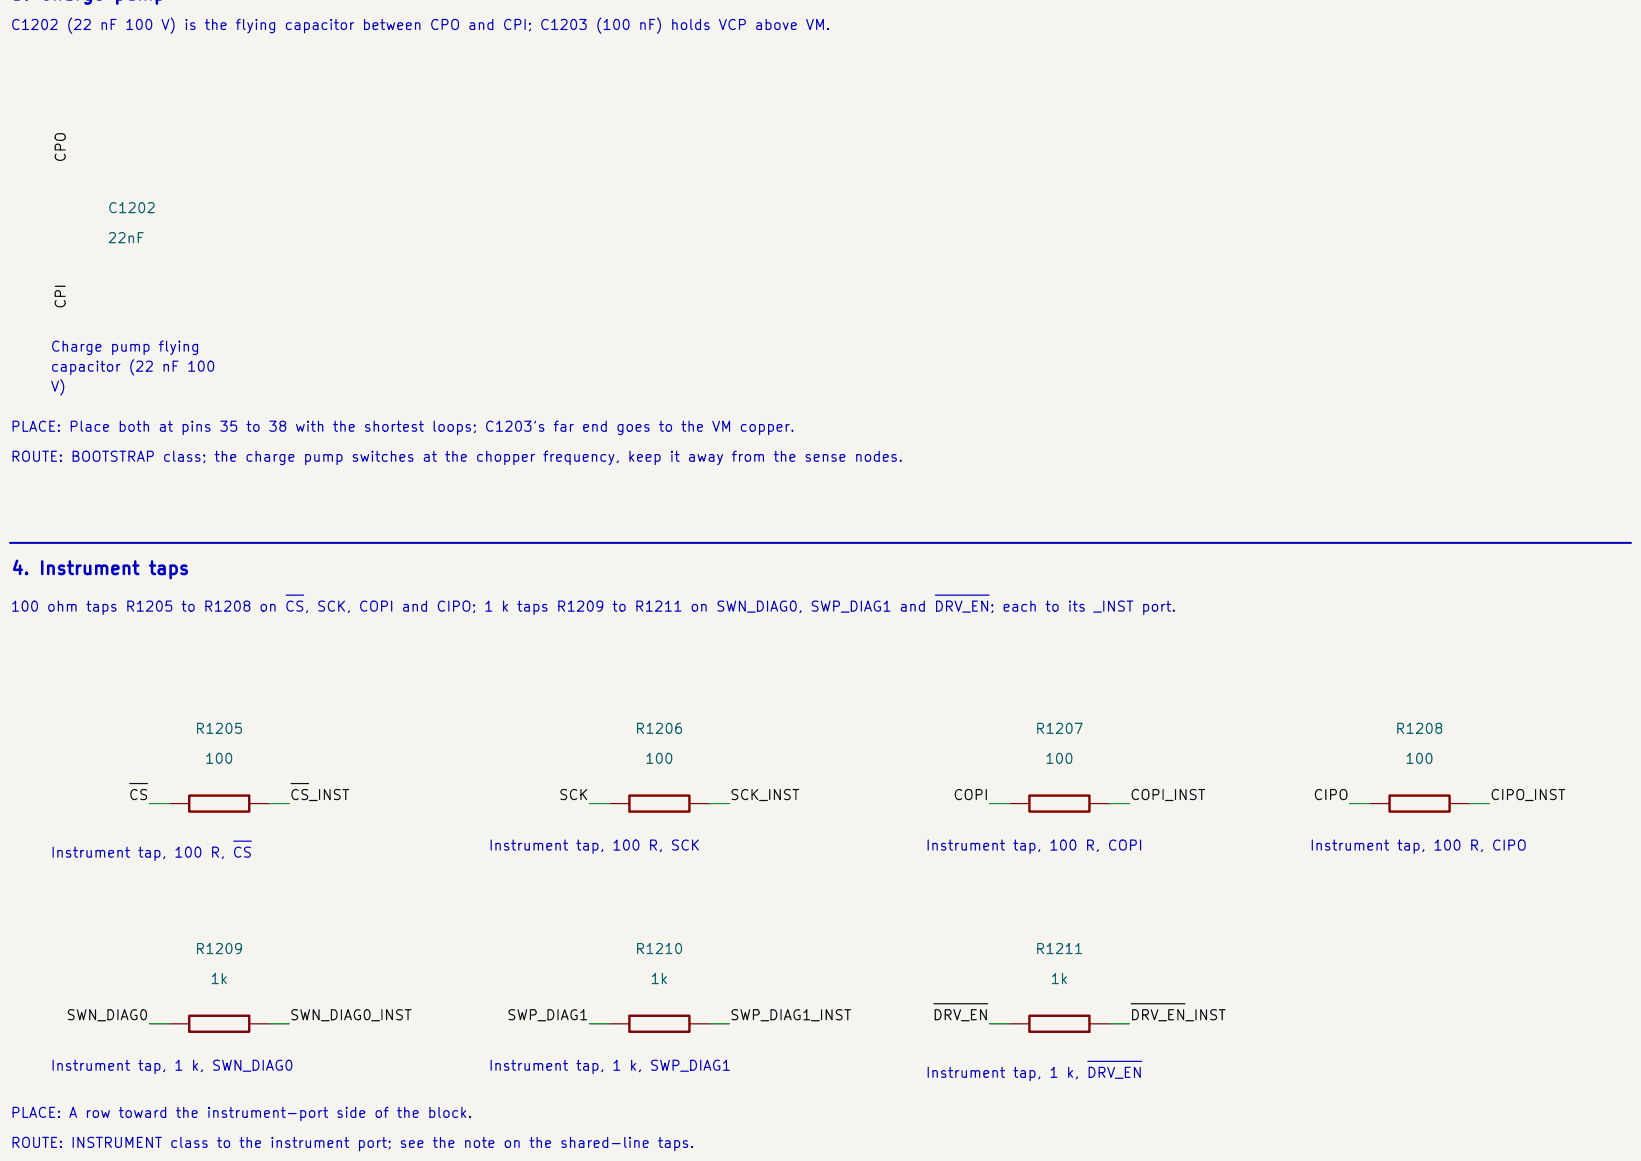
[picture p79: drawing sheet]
<svg xmlns="http://www.w3.org/2000/svg" width="297mm" height="210mm" viewBox="0 0 297 210" stroke-linecap="round" stroke-linejoin="round" font-family="sans-serif">
<defs><g id="words">
<g font-size="2.3" fill="#0000c2">
<text x="1.9" y=".6">3. Charge pump</text>
<text x="1.9" y="104.5">4. Instrument taps</text>
</g>
<g font-size="1.8" fill="#0000c2">
<text x="1.8" y="5.9">C1202 (22 nF 100 V) is the flying capacitor between CPO and CPI; C1203 (100 nF) holds VCP above VM.</text>
<text x="9" y="64.1">Charge pump flying</text>
<text x="9" y="67.7">capacitor (22 nF 100</text>
<text x="9" y="71.3">V)</text>
<text x="1.8" y="84">ROUTE: BOOTSTRAP class; the charge pump switches at the chopper frequency, keep it away from the sense nodes.</text>
<text x="1.8" y="78.5">PLACE: Place both at pins 35 to 38 with the shortest loops; C1203's far end goes to the VM copper.</text>
<text x="1.8" y="111.1">100 ohm taps R1205 to R1208 on CS, SCK, COPI and CIPO; 1 k taps R1209 to R1211 on SWN_DIAG0, SWP_DIAG1 and DRV_EN; each to its _INST port.</text>
<text x="9" y="155.6">Instrument tap, 100 R, CS</text>
<text x="88.3" y="154.3">Instrument tap, 100 R, SCK</text>
<text x="167.4" y="154.3">Instrument tap, 100 R, COPI</text>
<text x="236.9" y="154.3">Instrument tap, 100 R, CIPO</text>
<text x="9" y="194.1">Instrument tap, 1 k, SWN_DIAG0</text>
<text x="88.3" y="194.1">Instrument tap, 1 k, SWP_DIAG1</text>
<text x="167.4" y="195.4">Instrument tap, 1 k, DRV_EN</text>
<text x="1.8" y="202.7">PLACE: A row toward the instrument-port side of the block.</text>
<text x="1.8" y="208.1">ROUTE: INSTRUMENT class to the instrument port; see the note on the shared-line taps.</text>
</g>
<g font-size="1.8" fill="#0f0f0f">
<text x="12.3" y="29.5" transform="rotate(-90 12.3 29.5)">CPO</text>
<text x="12.3" y="56" transform="rotate(-90 12.3 56)">CPI</text>
<text x="23.2" y="145.2">CS</text>
<text x="52.3" y="145.2">CS_INST</text>
<text x="101" y="145.2">SCK</text>
<text x="132" y="145.2">SCK_INST</text>
<text x="172.4" y="145.2">COPI</text>
<text x="204.4" y="145.2">COPI_INST</text>
<text x="237.5" y="145.2">CIPO</text>
<text x="269.6" y="145.2">CIPO_INST</text>
<text x="11.8" y="185">SWN_DIAG0</text>
<text x="52.3" y="185">SWN_DIAG0_INST</text>
<text x="91.6" y="185">SWP_DIAG1</text>
<text x="132" y="185">SWP_DIAG1_INST</text>
<text x="168.7" y="185">DRV_EN</text>
<text x="204.4" y="185">DRV_EN_INST</text>
</g>
<g font-size="1.8" fill="#006464">
<text x="19.4" y="39">C1202</text>
<text x="19.3" y="44.4">22nF</text>
<text x="35.1" y="133.2">R1205</text>
<text x="114.8" y="133.2">R1206</text>
<text x="187.2" y="133.2">R1207</text>
<text x="252.4" y="133.2">R1208</text>
<text x="36.9" y="138.6">100</text>
<text x="116.6" y="138.6">100</text>
<text x="189" y="138.6">100</text>
<text x="254.1" y="138.6">100</text>
<text x="35.1" y="173">R1209</text>
<text x="114.8" y="173">R1210</text>
<text x="187.2" y="173">R1211</text>
<text x="37.9" y="178.5">1k</text>
<text x="117.6" y="178.5">1k</text>
<text x="190" y="178.5">1k</text>
</g>
</g></defs>
<path d="M-.1 -.1h297.2v210.2h-297.2z" fill="#f5f4ef" stroke="#f5f4ef" stroke-width=".18"/>
<path d="M34.3 143.9h10.8v2.9h-10.8zM113.9 143.9h10.9v2.9h-10.9zM186.3 143.9h10.9v2.9h-10.9zM251.5 143.9h10.8v2.9h-10.8zM34.3 183.7h10.8v2.9h-10.8zM113.9 183.7h10.9v2.9h-10.9zM186.3 183.7h10.9v2.9h-10.9z" fill="none" stroke="#840000" stroke-width=".43"/>
<g fill="none" stroke="#840000" stroke-width=".22">
<path d="M30.6 145.4h3.7M45.1 145.4h3.6M110.3 145.4h3.6M124.8 145.4h3.6M182.7 145.4h3.6M197.2 145.4h3.6M247.9 145.4h3.6M262.3 145.4h3.7M30.6 185.2h3.7M45.1 185.2h3.6M110.3 185.2h3.6M124.8 185.2h3.6"/>
<path d="M182.7 185.2h3.6M197.2 185.2h3.6"/>
</g>
<path d="M23.5 141.7h3.2M52.7 141.7h3.2M169 181.6h9.8M204.7 181.6h9.8" fill="none" stroke="#0f0f0f" stroke-width=".22"/>
<path d="M1.8 98.2h293.4" fill="none" stroke="#0000c2" stroke-width=".36"/>
<g fill="none" stroke="#009600" stroke-width=".22">
<path d="M27 145.4h3.6M48.7 145.4h3.7M106.7 145.4h3.6M128.4 145.4h3.6M179.1 145.4h3.6M200.8 145.4h3.6M244.2 145.4h3.7M266 145.4h3.6M27 185.2h3.6M48.7 185.2h3.7M106.7 185.2h3.6M128.4 185.2h3.6"/>
<path d="M179.1 185.2h3.6M200.8 185.2h3.6"/>
</g>
<path d="M51.8 107.7h3.2M169.3 107.7h9.7M42.3 152.2h3.2M196.9 192h9.7" fill="none" stroke="#0000c2" stroke-width=".22"/>
<use href="#words"/>
</svg>
